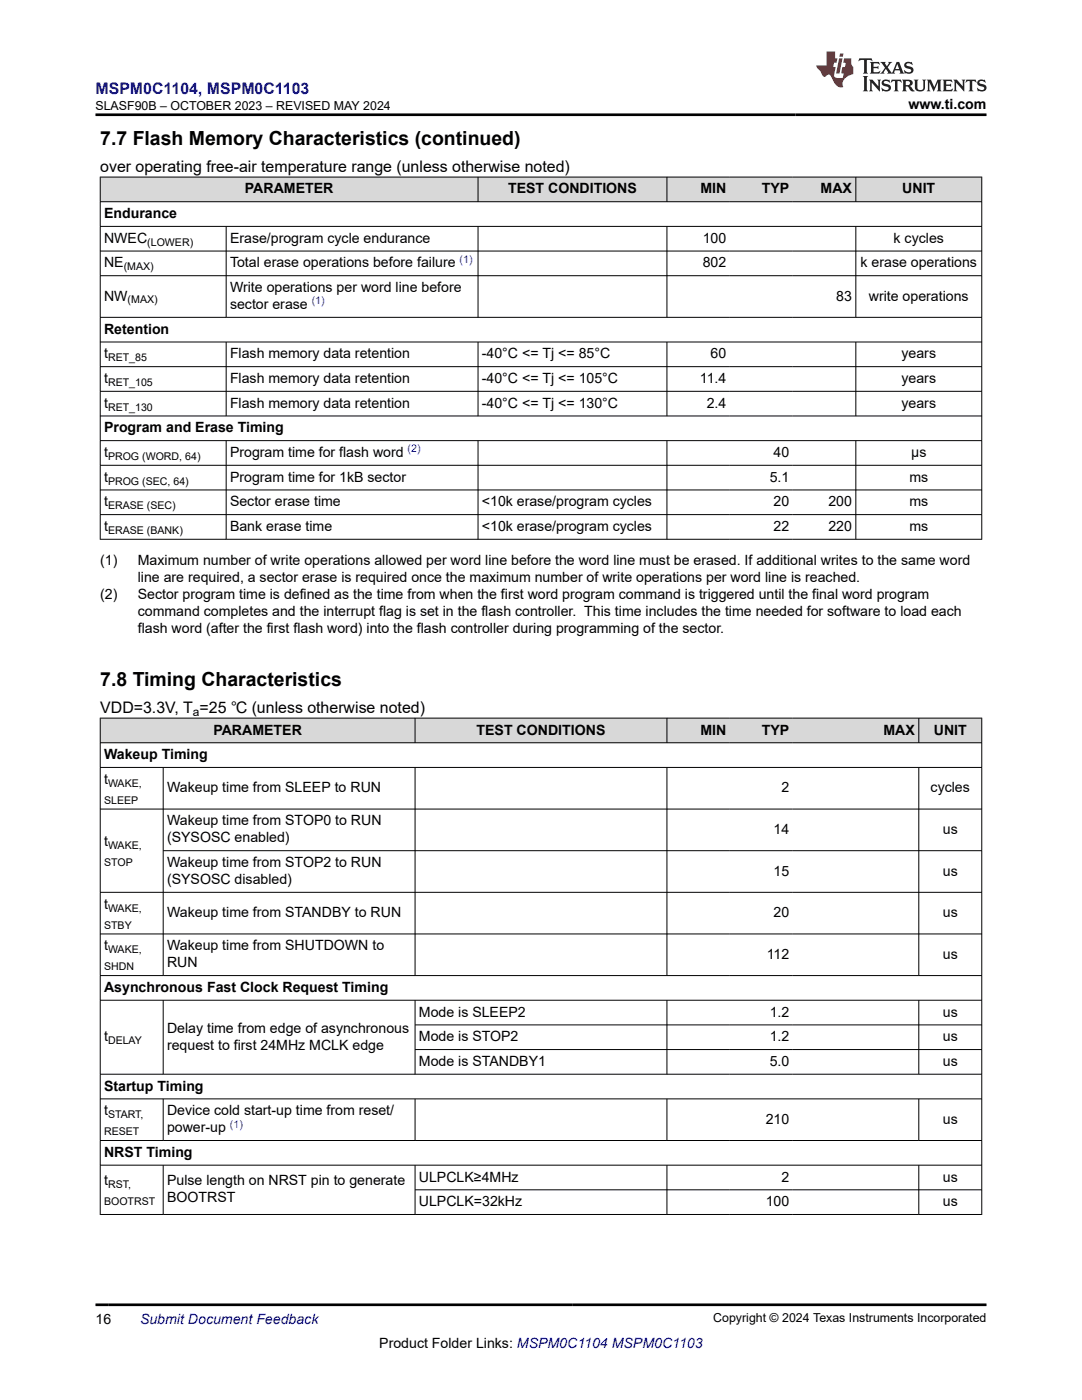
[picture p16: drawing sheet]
<svg xmlns="http://www.w3.org/2000/svg" width="216mm" height="279mm" viewBox="0 0 216 279" stroke-linecap="round" stroke-linejoin="round" font-family="sans-serif">
<defs><g id="words">
<g font-size="3.9">
<text x="20" y="28.8">7.7 Flash Memory Characteristics (continued)</text>
<text x="20" y="136.8">7.8 Timing Characteristics</text>
</g>
<text font-size="3.2" fill="#00f" x="19" y="18.7">MSPM0C1104, MSPM0C1103</text>
<g font-size="3.2">
<text x="20" y="34.3">over operating free-air temperature range (unless otherwise noted)</text>
<text x="20" y="142.3">VDD=3.3V, T =25 ℃ (unless otherwise noted)</text>
</g>
<g font-size="2.8">
<text x="181.3" y="21.8">www.ti.com</text>
<text x="48.9" y="38.6">PARAMETER</text>
<text x="101.4" y="38.6">TEST CONDITIONS</text>
<text x="139.8" y="38.6">MIN</text>
<text x="152" y="38.6">TYP</text>
<text x="163.7" y="38.6">MAX</text>
<text x="180" y="38.6">UNIT</text>
<text x="20.8" y="43.5">Endurance</text>
<text x="20.8" y="48.5">NWEC</text>
<text x="20.8" y="53.4">NE</text>
<text x="45.9" y="48.5">Erase/program cycle endurance</text>
<text x="45.9" y="53.4">Total erase operations before failure</text>
<text x="140.2" y="48.5">100</text>
<text x="140.2" y="53.4">802</text>
<text x="171.7" y="53.4">k erase operations</text>
<text x="178.3" y="48.5">k cycles</text>
<text x="20.8" y="60">NW</text>
<text x="45.9" y="58.3">Write operations per word line before</text>
<text x="166.9" y="60">83</text>
<text x="173.4" y="60">write operations</text>
<text x="45.9" y="61.7">sector erase</text>
<text x="20.8" y="66.6">Retention</text>
<text x="20.8" y="71.5">t</text>
<text x="45.9" y="71.5">Flash memory data retention</text>
<text x="96.2" y="71.5">-40°C &lt;= Tj &lt;= 85°C</text>
<text x="141.8" y="71.5">60</text>
<text x="179.9" y="71.5">years</text>
<text x="20.8" y="76.4">t</text>
<text x="45.9" y="76.4">Flash memory data retention</text>
<text x="96.2" y="76.4">-40°C &lt;= Tj &lt;= 105°C</text>
<text x="139.7" y="76.4">11.4</text>
<text x="179.9" y="76.4">years</text>
<text x="20.8" y="81.4">t</text>
<text x="45.9" y="81.4">Flash memory data retention</text>
<text x="96.2" y="81.4">-40°C &lt;= Tj &lt;= 130°C</text>
<text x="141" y="81.4">2.4</text>
<text x="179.9" y="81.4">years</text>
<text x="20.8" y="86.3">Program and Erase Timing</text>
<text x="20.8" y="91.2">t</text>
<text x="45.9" y="91.2">Program time for flash word</text>
<text x="154.4" y="91.2">40</text>
<text x="181.8" y="91.2">µs</text>
<text x="20.8" y="96.1">t</text>
<text x="20.8" y="101.1">t</text>
<text x="45.9" y="96.1">Program time for 1kB sector</text>
<text x="45.9" y="101.1">Sector erase time</text>
<text x="96.2" y="101.1">&lt;10k erase/program cycles</text>
<text x="153.6" y="96.1">5.1</text>
<text x="154.4" y="101.1">20</text>
<text x="165.3" y="101.1">200</text>
<text x="181.5" y="96.1">ms</text>
<text x="181.5" y="101.1">ms</text>
<text x="20.8" y="106">t</text>
<text x="45.9" y="106">Bank erase time</text>
<text x="96.2" y="106">&lt;10k erase/program cycles</text>
<text x="154.4" y="106">22</text>
<text x="165.3" y="106">220</text>
<text x="181.5" y="106">ms</text>
<text x="20" y="112.8">(1)</text>
<text x="27.5" y="112.8">Maximum number of write operations allowed per word line before the word line must be erased. If additional writes to the same word</text>
<text x="20" y="119.5">(2)</text>
<text x="27.5" y="116.2">line are required, a sector erase is required once the maximum number of write operations per word line is reached.</text>
<text x="27.5" y="119.5">Sector program time is defined as the time from when the first word program command is triggered until the final word program</text>
<text x="27.5" y="122.9">command completes and the interrupt flag is set in the flash controller. This time includes the time needed for software to load each</text>
<text x="27.5" y="126.3">flash word (after the first flash word) into the flash controller during programming of the sector.</text>
<text x="42.6" y="146.6">PARAMETER</text>
<text x="95.1" y="146.6">TEST CONDITIONS</text>
<text x="139.8" y="146.6">MIN</text>
<text x="152" y="146.6">TYP</text>
<text x="176.3" y="146.6">MAX</text>
<text x="186.3" y="146.6">UNIT</text>
<text x="20.8" y="151.5">Wakeup Timing</text>
<text x="20.8" y="156.4">t</text>
<text x="33.3" y="158.1">Wakeup time from SLEEP to RUN</text>
<text x="155.9" y="158.1">2</text>
<text x="185.7" y="158.1">cycles</text>
<text x="33.3" y="164.7">Wakeup time from STOP0 to RUN</text>
<text x="154.4" y="166.4">14</text>
<text x="188.1" y="166.4">us</text>
<text x="20.8" y="168.9">t</text>
<text x="33.3" y="168.1">(SYSOSC enabled)</text>
<text x="33.3" y="173">Wakeup time from STOP2 to RUN</text>
<text x="33.3" y="176.4">(SYSOSC disabled)</text>
<text x="154.4" y="174.7">15</text>
<text x="188.1" y="174.7">us</text>
<text x="20.8" y="181.4">t</text>
<text x="33.3" y="183">Wakeup time from STANDBY to RUN</text>
<text x="154.4" y="183">20</text>
<text x="188.1" y="183">us</text>
<text x="20.8" y="189.7">t</text>
<text x="33.3" y="189.7">Wakeup time from SHUTDOWN to</text>
<text x="153" y="191.4">112</text>
<text x="188.1" y="191.4">us</text>
<text x="20.8" y="198">Asynchronous Fast Clock Request Timing</text>
<text x="33.3" y="193.1">RUN</text>
<text x="83.6" y="202.9">Mode is SLEEP2</text>
<text x="153.6" y="202.9">1.2</text>
<text x="188.1" y="202.9">us</text>
<text x="20.8" y="207.8">t</text>
<text x="33.3" y="206.1">Delay time from edge of asynchronous</text>
<text x="33.3" y="209.5">request to first 24MHz MCLK edge</text>
<text x="83.6" y="207.8">Mode is STOP2</text>
<text x="153.6" y="207.8">1.2</text>
<text x="188.1" y="207.8">us</text>
<text x="83.6" y="212.7">Mode is STANDBY1</text>
<text x="153.6" y="212.7">5.0</text>
<text x="188.1" y="212.7">us</text>
<text x="20.8" y="217.7">Startup Timing</text>
<text x="20.8" y="222.6">t</text>
<text x="33.3" y="222.6">Device cold start-up time from reset/</text>
<text x="33.3" y="226">power-up</text>
<text x="152.8" y="224.3">210</text>
<text x="188.1" y="224.3">us</text>
<text x="20.8" y="230.9">NRST Timing</text>
<text x="20.8" y="236.6">t</text>
<text x="33.3" y="236.6">Pulse length on NRST pin to generate</text>
<text x="33.3" y="240">BOOTRST</text>
<text x="83.6" y="235.8">ULPCLK≥4MHz</text>
<text x="155.9" y="235.8">2</text>
<text x="188.1" y="235.8">us</text>
<text x="83.6" y="240.7">ULPCLK=32kHz</text>
<text x="152.8" y="240.7">100</text>
<text x="188.1" y="240.7">us</text>
<text x="19" y="264.2">16</text>
<text x="75.7" y="269">Product Folder Links: MSPM0C1104 MSPM0C1103</text>
</g>
<text font-size="2.8" fill="#00f" x="27.9" y="264.2">Submit Document Feedback</text>
<g font-size="2.5">
<text x="19" y="21.9">SLASF90B – OCTOBER 2023 – REVISED MAY 2024</text>
<text x="142.3" y="263.9">Copyright © 2024 Texas Instruments Incorporated</text>
</g>
<text font-size="2.4" x="38.5" y="142.9">a</text>
<g font-size="2.1">
<text x="24.7" y="53.9">(MAX)</text>
<text x="29.4" y="49">(LOWER)</text>
<text x="25.5" y="60.6">(MAX)</text>
<text x="21.6" y="72.1">RET_85</text>
<text x="21.6" y="77">RET_105</text>
<text x="21.6" y="81.9">RET_130</text>
<text x="21.6" y="91.8">PROG (WORD, 64)</text>
<text x="21.6" y="96.7">PROG (SEC, 64)</text>
<text x="21.6" y="101.6">ERASE (SEC)</text>
<text x="21.6" y="106.5">ERASE (BANK)</text>
<text x="20.8" y="160.4">SLEEP</text>
<text x="21.6" y="157">WAKE,</text>
<text x="20.8" y="172.8">STOP</text>
<text x="21.6" y="169.5">WAKE,</text>
<text x="20.8" y="185.3">STBY</text>
<text x="21.6" y="181.9">WAKE,</text>
<text x="21.6" y="190.2">WAKE,</text>
<text x="20.8" y="193.6">SHDN</text>
<text x="21.6" y="208.4">DELAY</text>
<text x="20.8" y="226.5">RESET</text>
<text x="21.6" y="223.1">START,</text>
<text x="21.6" y="237.1">RST,</text>
<text x="20.8" y="240.5">BOOTRST</text>
</g>
<g font-size="2.1" fill="#00f">
<text x="91.7" y="52.4">(1)</text>
<text x="62.2" y="60.7">(1)</text>
<text x="81.3" y="90.3">(2)</text>
<text x="45.9" y="225">(1)</text>
</g>
</g></defs>
<g fill="#d8d8d8">
<path d="M20 35.3h175.9v5h-175.9z" fill-rule="evenodd"/>
<path d="M20.1 35.4h75.2v4.8h-75.2z" fill-rule="evenodd"/>
<path d="M95.4 35.4h37.6v4.8h-37.6z" fill-rule="evenodd"/>
<path d="M133.1 35.4h12.5v4.8h-12.5z" fill-rule="evenodd"/>
<path d="M145.6 35.4h12.6v4.8h-12.6z" fill-rule="evenodd"/>
<path d="M158.2 35.4h12.5v4.8h-12.5z" fill-rule="evenodd"/>
<path d="M170.8 35.4h25v4.8h-25z" fill-rule="evenodd"/>
</g>
<g fill="none" stroke="#000" stroke-width=".2">
<path d="M19.9 35.3h176.1M20 35.3v72.4M95.4 35.3v5M133.1 35.3v5M170.8 35.3v5M195.9 35.3v72.4M19.9 40.3h176.1M19.9 45.2h176.1M19.9 50.1h176.1M19.9 55h176.1M45.1 45.2v18.2M95.4 45.2v18.2"/>
<path d="M133.1 45.2v18.2M170.8 45.2v18.2M19.9 63.3h176.1M19.9 68.3h176.1M19.9 73.2h176.1M19.9 78.1h176.1M45.1 68.3v14.8M95.4 68.3v14.8M133.1 68.3v14.8M170.8 68.3v14.8M19.9 83h176.1M19.9 87.9h176.1"/>
<path d="M19.9 92.9h176.1M19.9 97.8h176.1M45.1 87.9v19.8M95.4 87.9v19.8M133.1 87.9v19.8M170.8 87.9v19.8M19.9 102.7h176.1M19.9 107.6h176.1"/>
</g>
<g fill="#d8d8d8">
<path d="M20 143.3h175.9v4.9h-175.9z" fill-rule="evenodd"/>
<path d="M20.1 143.4h62.7v4.8h-62.7z" fill-rule="evenodd"/>
<path d="M82.9 143.4h50.1v4.8h-50.1z" fill-rule="evenodd"/>
<path d="M133.1 143.4h12.5v4.8h-12.5z" fill-rule="evenodd"/>
<path d="M145.6 143.4h12.6v4.8h-12.6z" fill-rule="evenodd"/>
<path d="M158.2 143.4h25.1v4.8h-25.1z" fill-rule="evenodd"/>
<path d="M183.4 143.4h12.4v4.8h-12.4z" fill-rule="evenodd"/>
</g>
<g fill="none" stroke="#000" stroke-width=".2">
<path d="M19.9 143.3h176.1M19.9 148.2h176.1M19.9 153.2h176.1M20 143.3v99.1M32.6 153.2v41.6M82.8 143.3v5M82.8 153.2v41.6M133.1 143.3v5M133.1 153.2v41.6M183.3 143.3v5M183.3 153.2v41.6M195.9 143.3v99.1"/>
<path d="M19.9 161.5h176.1M32.6 169.8h163.4M196 178.1h-176.1M19.9 186.4h176.1M19.9 194.7h176.1M19.9 199.6h176.1M32.6 199.6v14.8M82.8 199.6v14.8M133.1 199.6v14.8M183.3 199.6v14.8M19.9 214.4h176.1M19.9 219.3h176.1"/>
<path d="M32.6 219.3v8.4M82.8 219.3v8.4M82.8 204.5h113.2M82.8 209.5h113.2M133.1 219.3v8.4M183.3 219.3v8.4M19.9 227.6h176.1M19.9 232.5h176.1M32.6 232.5v9.9M82.8 232.5v9.9M82.8 237.5h113.2M133.1 232.5v9.9"/>
<path d="M183.3 232.5v9.9M196 242.4h-176.1"/>
</g>
<path d="M171.5 11.6l-.2 .6 .5-.2h.6v.1v2.2l-.2 .4h1l-.2-.4v-2.2v-.1h.5l.5 .2-.1-.6zM173.6 12.4l.2 .3v1.6l-.2 .4h1.9l.1-.6a1.08 1.08 0 0 1-1.3 .2v-.7h.6l.4 .2v-.7l-.4 .2h-.6v-.5l.2-.2a1 1 0 0 1 1 .3l-.1-.5zM175.7 12.4l.9 1.1-1 1.2h.9l-.2-.2 .5-.8 .4 .8-.2 .2h1.6l-.2-.2 .2-.5h.9l.1 .5-.1 .2h.9l-.2-.4-.8-1.9h-.5l-.9 2.1-.9-1.1 .9-1h-.8l.2 .2-.4 .6-.4-.6 .2-.2zM179 12.8l.4 1h-.7zM180.7 12.5a.65 .65 0 0 0-.2 .7 .65 .65 0 0 0 .6 .5l.6 .1 .1 .3a.79 .79 0 0 1-.7 .4 .79 .79 0 0 1-.7-.5l.1 .7 .2-.1a.93 .93 0 0 0 1.1 0 .93 .93 0 0 0 .4-.9 1.46 1.46 0 0 0-1.2-.6l-.1-.3a1.09 1.09 0 0 1 1.2 .2l-.2-.6-.1 .1-.5-.2zM172.2 15.2l.2 .4v2.2l-.2 .4h1l-.2-.4v-2.2l.2-.4zM173.4 15.9l.2 .4v1.5l-.2 .4h.8l-.3-.4 .1-1.3 1.6 1.8v-2l.2-.4h-.7l.1 .2 .1 1.1-1.2-1.3zM176.2 16a.65 .65 0 0 0-.2 .8 .65 .65 0 0 0 .6 .4l.6 .2 .1 .2a.79 .79 0 0 1-.7 .4 .79 .79 0 0 1-.7-.5l.1 .7 .2-.1a.93 .93 0 0 0 1.1 .1 .93 .93 0 0 0 .4-1 1.46 1.46 0 0 0-1.2-.5l-.1-.4a1.09 1.09 0 0 1 1.2 .2l-.1-.6-.2 .1-.5-.1zM177.9 15.9l-.1 .6a.63 .63 0 0 1 .8-.3v1.6l-.3 .4h1l-.2-.4v-1.6a.66 .66 0 0 1 .8 .3l-.1-.6zM180 15.9l.2 .4v1.5l-.2 .4h1l-.2-.2-.1-.7h.5l.1 .2a.79 .79 0 0 0 1.2 .6l-1-.9a.61 .61 0 0 0 .6-.6 .61 .61 0 0 0-.5-.7zM180.8 16.2h.1a.47 .47 0 0 1 .5 .1 .47 .47 0 0 1 .1 .5l-.1 .1-.7 .1zM182.3 15.9l.2 .2a2.27 2.27 0 0 0 .4 2 1.04 1.04 0 0 0 1.7-.7v-1.3l.2-.2h-.8l.2 .4v1.1a.6 .6 0 0 1-.6 .6 .6 .6 0 0 1-.6-.6v-1.1l.3-.4zM184.9 15.9l.2 .4v1.5l-.2 .4h.8l-.3-.4v-1.4l.9 1.9 .9-1.9v1.4l-.3 .4h1l-.2-.4v-1.5l.2-.4h-.8l-.7 1.5-.6-1.5zM188.1 15.9l.2 .4v1.5l-.2 .4h1.9l.1-.6a1.09 1.09 0 0 1-1.3 .2v-.7h.6l.4 .2v-.6l-.4 .2h-.6v-.6l.2-.1a1.01 1.01 0 0 1 1 .3l-.1-.6zM190.2 15.9l.3 .4v1.5l-.3 .4h.8l-.2-.4v-1.3l1.6 1.8v-2l.2-.4h-.7l.2 .2v1.1l-1.2-1.3zM192.8 15.9l-.1 .6a.63 .63 0 0 1 .8-.3v1.6l-.3 .4h1l-.2-.4v-1.6a.66 .66 0 0 1 .8 .3l-.1-.6zM195.2 16a.65 .65 0 0 0-.2 .8 .65 .65 0 0 0 .6 .4l.6 .2 .2 .2a.79 .79 0 0 1-.7 .4 .79 .79 0 0 1-.7-.5l.1 .7 .2-.1a.93 .93 0 0 0 1 .1 .93 .93 0 0 0 .5-1 1.46 1.46 0 0 0-1.3-.5v-.4a1.09 1.09 0 0 1 1.2 .2l-.2-.6-.2 .1-.5-.1z" fill="#231f20"/>
<path d="M164.9 10.3v2.7h-2l.1 .4 .8 1a.95 .95 0 0 0 1 .9 .59 .59 0 0 1 .5-.4 .59 .59 0 0 1 .5 .3l.4 .8a1.59 1.59 0 0 0 2.1 1.4 1.61 1.61 0 0 1 1-2.3l1-.3-.1-1.5a1.59 1.59 0 0 1-.3-1.7h-1.5l-.2 .9h.6l-.2 .9h-.5l-.2 .9v.3l.4 .1-.1 .9h-.7a.73 .73 0 0 1-1-.7l.3-1.5h-.5l.1-.9h.5l.2-.9h-.5v-1.3zM167.4 11.6l-.6 3.1h.7l.6-3.1zM167.6 10.7l-.1 .6h.7l.1-.6z" fill="#ed1c24"/>
<path d="M19 22.9h177.8M19 260.4h177.8" fill="none" stroke="#000" stroke-width=".53"/>
<use href="#words"/>
</svg>
